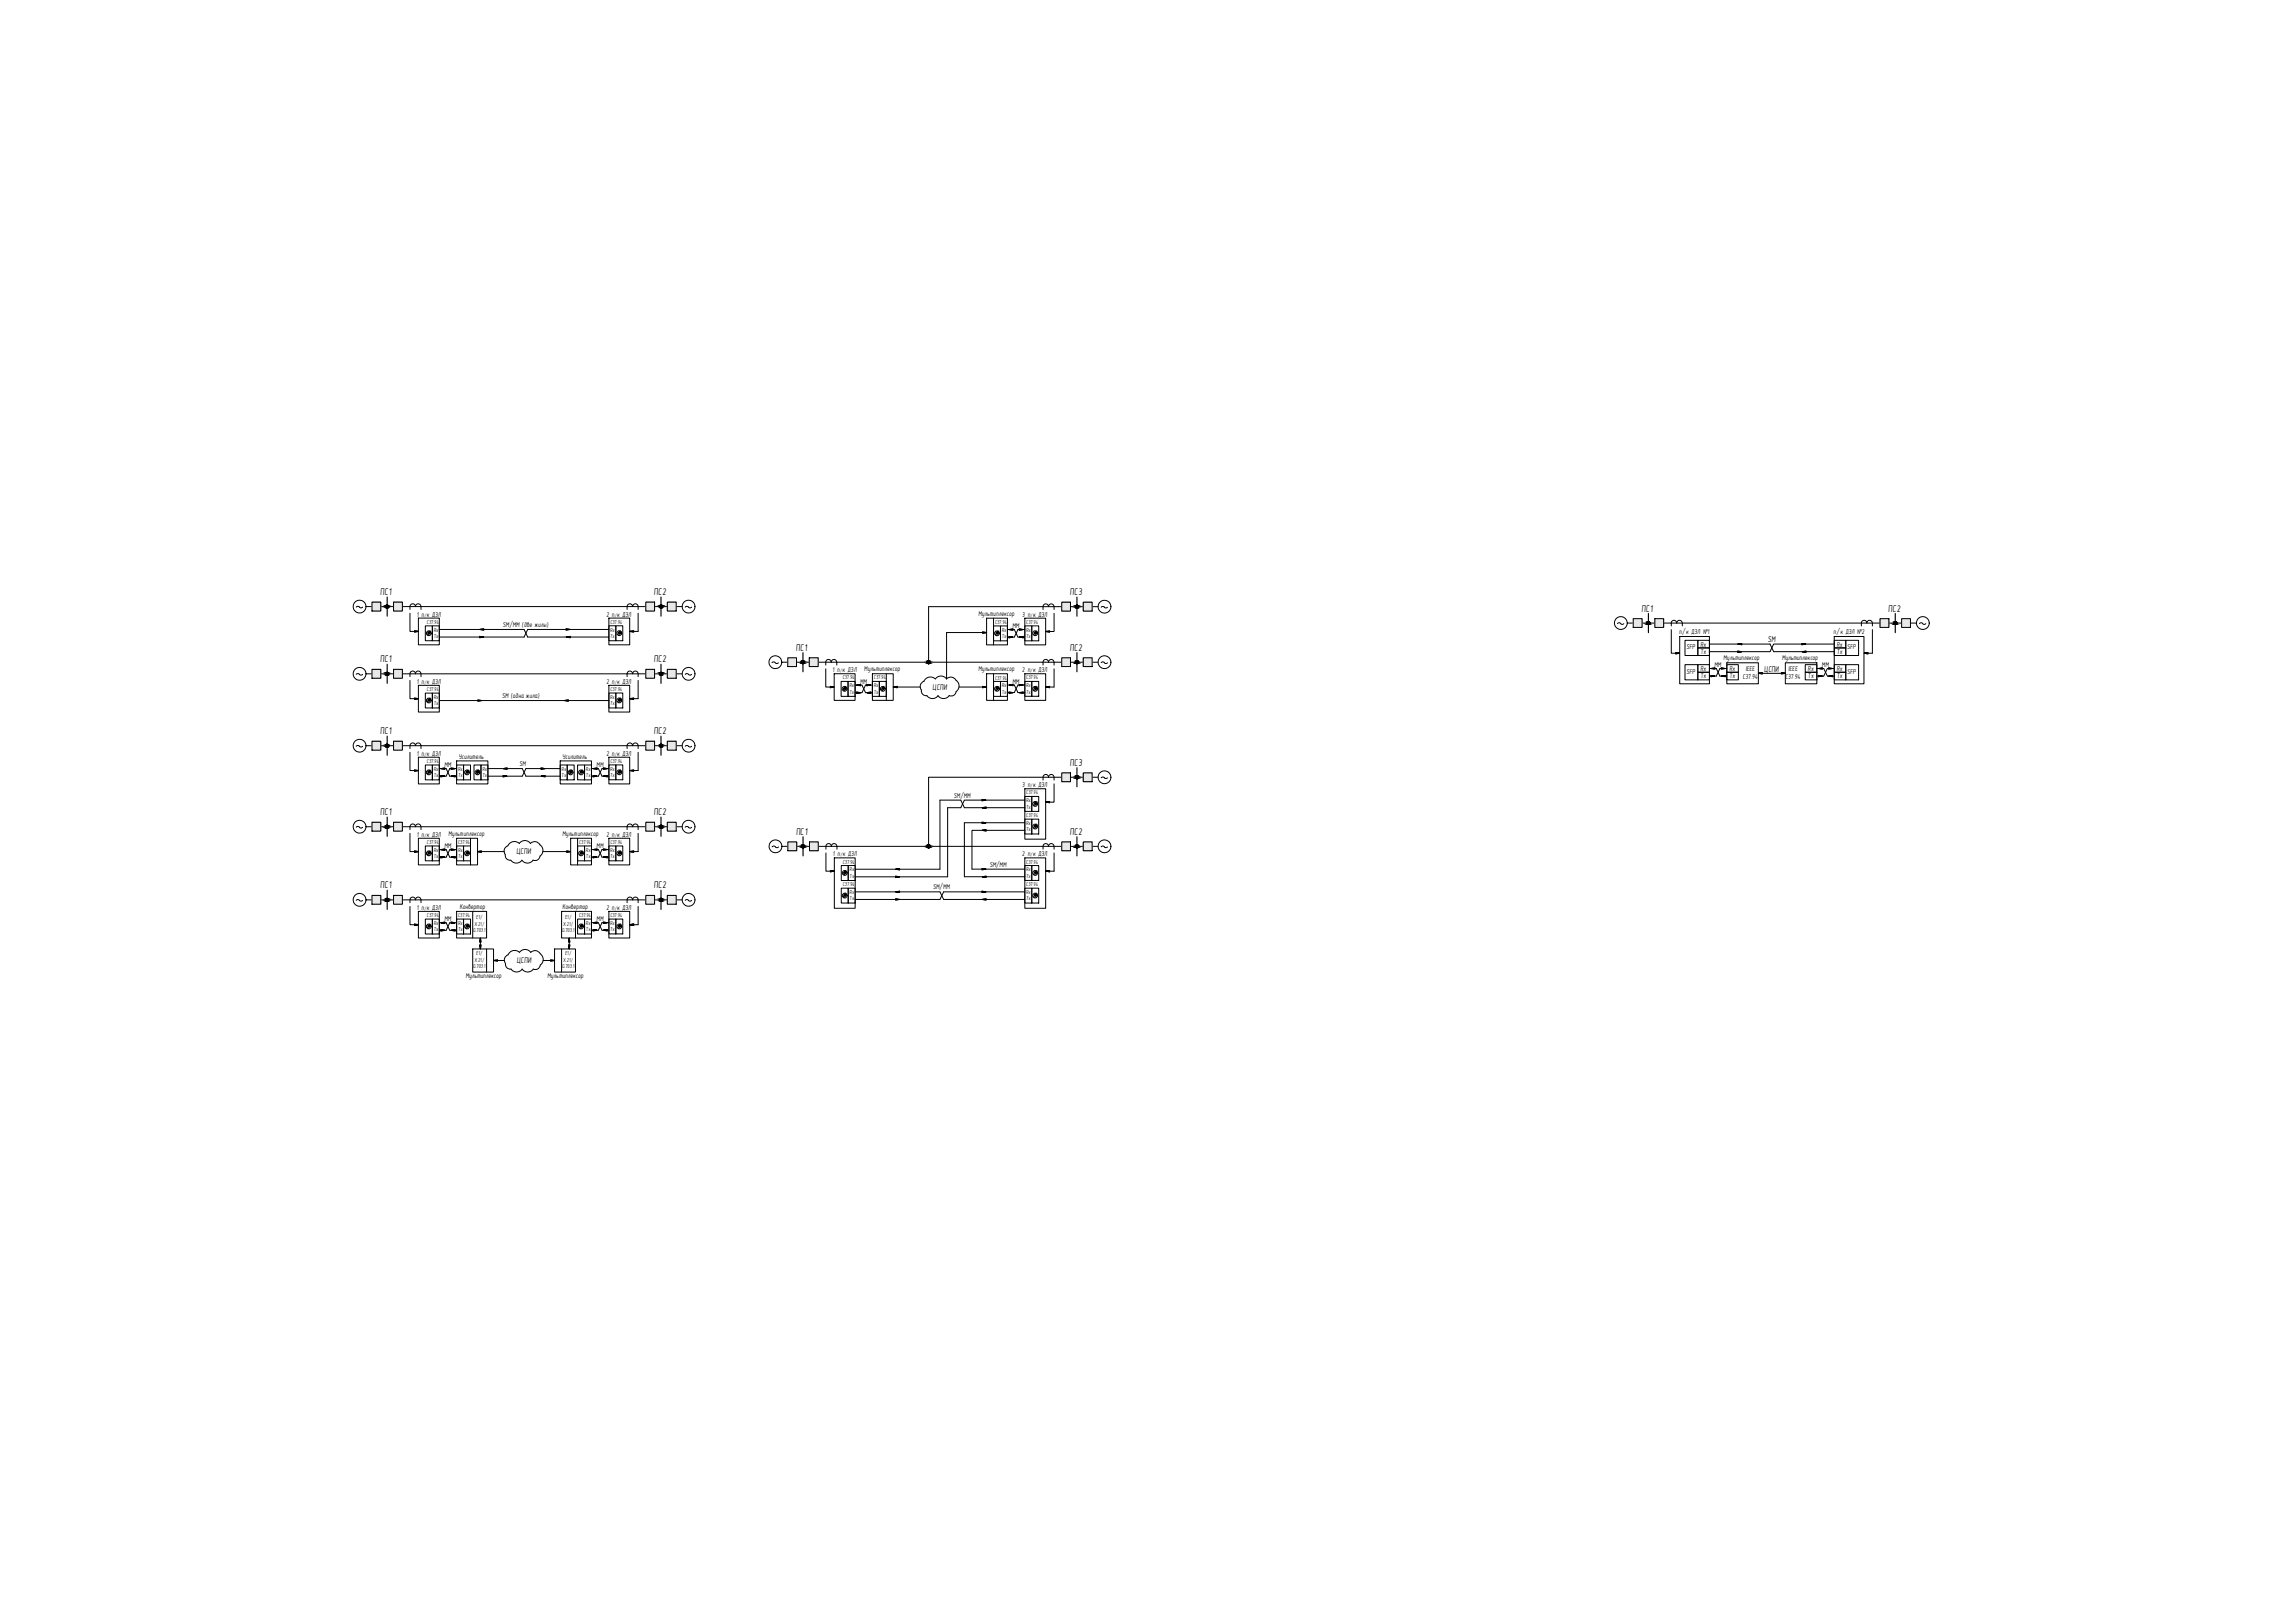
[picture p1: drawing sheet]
<svg xmlns="http://www.w3.org/2000/svg" width="1189mm" height="841mm" viewBox="0 0 1189 841" stroke-linecap="round" stroke-linejoin="round" font-family="sans-serif">
<defs><g id="words">
<g font-size="5.1">
<text x="197" y="308">ПС1</text>
<text x="339" y="308">ПС2</text>
<text x="554" y="308">ПС3</text>
<text x="851" y="317">ПС1</text>
<text x="979" y="317">ПС2</text>
<text x="412" y="337">ПС1</text>
<text x="554" y="337">ПС2</text>
<text x="197" y="343">ПС1</text>
<text x="339" y="343">ПС2</text>
<text x="197" y="380">ПС1</text>
<text x="339" y="380">ПС2</text>
<text x="554" y="397">ПС3</text>
<text x="197" y="422">ПС1</text>
<text x="339" y="422">ПС2</text>
<text x="413" y="433">ПС1</text>
<text x="554" y="433">ПС2</text>
<text x="197" y="460">ПС1</text>
<text x="339" y="460">ПС2</text>
</g>
<g font-size="4.4">
<text x="916" y="333">SM</text>
<text x="914" y="348">ЦСПИ</text>
<text x="483" y="358">ЦСПИ</text>
<text x="268" y="443">ЦСПИ</text>
<text x="268" y="499">ЦСПИ</text>
</g>
<g font-size="3.6">
<text x="216" y="320">1 п к ДЗЛ</text>
<text x="314" y="319">2 п к ДЗЛ</text>
<text x="507" y="319">Мультиплексор</text>
<text x="530" y="320">3 п к ДЗЛ</text>
<text x="261" y="325">SM/MM (две жилы)</text>
<text x="525" y="325">MM</text>
<text x="870" y="329">п/к ДЗЛ №1</text>
<text x="950" y="329">п/к ДЗЛ №2</text>
<text x="881" y="335">Rx</text>
<text x="952" y="335">Rx</text>
<text x="874" y="337">SFP</text>
<text x="881" y="339">Tx</text>
<text x="893" y="342">Мультиплексор</text>
<text x="924" y="342">Мультиплексор</text>
<text x="952" y="339">Tx</text>
<text x="957" y="337">SFP</text>
<text x="448" y="348">Мультиплексор</text>
<text x="507" y="348">Мультиплексор</text>
<text x="881" y="348">Rx</text>
<text x="889" y="346">MM</text>
<text x="896" y="348">Rx</text>
<text x="905" y="348">IEEE</text>
<text x="927" y="348">IEEE</text>
<text x="937" y="348">Rx</text>
<text x="944" y="346">MM</text>
<text x="952" y="348">Rx</text>
<text x="432" y="348">1 п к ДЗЛ</text>
<text x="530" y="348">2 п к ДЗЛ</text>
<text x="874" y="349">SFP</text>
<text x="881" y="351">Tx</text>
<text x="896" y="351">Tx</text>
<text x="903" y="352">C37.94</text>
<text x="925" y="352">C37.94</text>
<text x="937" y="351">Tx</text>
<text x="952" y="351">Tx</text>
<text x="957" y="349">SFP</text>
<text x="216" y="354">1 п к ДЗЛ</text>
<text x="314" y="354">2 п к ДЗЛ</text>
<text x="446" y="354">MM</text>
<text x="525" y="354">MM</text>
<text x="260" y="361">SM (одна жила)</text>
<text x="216" y="392">1 п к ДЗЛ</text>
<text x="238" y="393">Усилитель</text>
<text x="292" y="393">Усилитель</text>
<text x="314" y="392">2 п к ДЗЛ</text>
<text x="230" y="398">MM</text>
<text x="269" y="397">SM</text>
<text x="309" y="397">MM</text>
<text x="530" y="408">3 п к ДЗЛ</text>
<text x="494" y="413">SM/MM</text>
<text x="216" y="434">1 п к ДЗЛ</text>
<text x="232" y="433">Мультиплексор</text>
<text x="292" y="433">Мультиплексор</text>
<text x="314" y="434">2 п к ДЗЛ</text>
<text x="230" y="439">MM</text>
<text x="309" y="439">MM</text>
<text x="432" y="444">1 п к ДЗЛ</text>
<text x="530" y="444">2 п к ДЗЛ</text>
<text x="513" y="449">SM/MM</text>
<text x="484" y="461">SM/MM</text>
<text x="216" y="471">1 п к ДЗЛ</text>
<text x="238" y="471">Конвертор</text>
<text x="292" y="471">Конвертор</text>
<text x="314" y="471">2 п к ДЗЛ</text>
<text x="230" y="477">MM</text>
<text x="309" y="477">MM</text>
<text x="241" y="507">Мультиплексор</text>
<text x="284" y="507">Мультиплексор</text>
</g>
<g font-size="2.9">
<text x="221" y="323">C37.94</text>
<text x="316" y="323">C37.94</text>
<text x="516" y="323">C37.94</text>
<text x="532" y="323">C37.94</text>
<text x="225" y="327">Rx</text>
<text x="316" y="327">Rx</text>
<text x="519" y="327">Rx</text>
<text x="532" y="327">Rx</text>
<text x="225" y="331">Tx</text>
<text x="316" y="331">Tx</text>
<text x="519" y="331">Tx</text>
<text x="532" y="331">Tx</text>
<text x="437" y="352">C37.94</text>
<text x="453" y="352">C37.94</text>
<text x="516" y="352">C37.94</text>
<text x="532" y="352">C37.94</text>
<text x="221" y="358">C37.94</text>
<text x="316" y="358">C37.94</text>
<text x="440" y="356">Rx</text>
<text x="440" y="359">Tx</text>
<text x="453" y="356">Rx</text>
<text x="453" y="359">Tx</text>
<text x="519" y="356">Rx</text>
<text x="519" y="359">Tx</text>
<text x="532" y="356">Rx</text>
<text x="532" y="359">Tx</text>
<text x="225" y="362">Rx</text>
<text x="225" y="365">Tx</text>
<text x="316" y="362">Rx</text>
<text x="316" y="365">Tx</text>
<text x="221" y="395">C37.94</text>
<text x="316" y="395">C37.94</text>
<text x="225" y="399">Rx</text>
<text x="237" y="399">Rx</text>
<text x="250" y="399">Rx</text>
<text x="291" y="399">Rx</text>
<text x="304" y="399">Rx</text>
<text x="316" y="399">Rx</text>
<text x="225" y="403">Tx</text>
<text x="237" y="403">Tx</text>
<text x="250" y="403">Tx</text>
<text x="291" y="403">Tx</text>
<text x="304" y="403">Tx</text>
<text x="316" y="403">Tx</text>
<text x="532" y="412">C37.94</text>
<text x="532" y="416">Rx</text>
<text x="532" y="419">Tx</text>
<text x="532" y="423">C37.94</text>
<text x="532" y="427">Rx</text>
<text x="532" y="431">Tx</text>
<text x="221" y="437">C37.94</text>
<text x="237" y="437">C37.94</text>
<text x="300" y="437">C37.94</text>
<text x="316" y="437">C37.94</text>
<text x="225" y="441">Rx</text>
<text x="237" y="441">Rx</text>
<text x="304" y="441">Rx</text>
<text x="316" y="441">Rx</text>
<text x="225" y="445">Tx</text>
<text x="237" y="445">Tx</text>
<text x="304" y="445">Tx</text>
<text x="316" y="445">Tx</text>
<text x="437" y="448">C37.94</text>
<text x="532" y="448">C37.94</text>
<text x="440" y="452">Rx</text>
<text x="440" y="455">Tx</text>
<text x="532" y="452">Rx</text>
<text x="532" y="455">Tx</text>
<text x="437" y="459">C37.94</text>
<text x="532" y="459">C37.94</text>
<text x="440" y="463">Rx</text>
<text x="440" y="467">Tx</text>
<text x="532" y="463">Rx</text>
<text x="532" y="467">Tx</text>
<text x="221" y="475">C37.94</text>
<text x="225" y="479">Rx</text>
<text x="237" y="479">Rx</text>
<text x="237" y="475">C37.94</text>
<text x="246" y="480">X.21</text>
<text x="247" y="476">E1</text>
<text x="292" y="480">X.21</text>
<text x="293" y="476">E1</text>
<text x="300" y="475">C37.94</text>
<text x="304" y="479">Rx</text>
<text x="316" y="479">Rx</text>
<text x="316" y="475">C37.94</text>
<text x="225" y="483">Tx</text>
<text x="237" y="483">Tx</text>
<text x="245" y="483">G.703.1</text>
<text x="291" y="483">G.703.1</text>
<text x="304" y="483">Tx</text>
<text x="316" y="483">Tx</text>
<text x="247" y="495">E1</text>
<text x="293" y="495">E1</text>
<text x="245" y="502">G.703.1</text>
<text x="246" y="498">X.21</text>
<text x="291" y="502">G.703.1</text>
<text x="292" y="498">X.21</text>
</g>
<g font-size="2.5">
<text x="249" y="476">/</text>
<text x="250" y="480">/</text>
<text x="295" y="476">/</text>
<text x="296" y="480">/</text>
<text x="249" y="495">/</text>
<text x="295" y="495">/</text>
<text x="250" y="498">/</text>
<text x="296" y="498">/</text>
</g>
<g font-size="2.2">
<text x="220" y="320">/</text>
<text x="319" y="319">/</text>
<text x="534" y="320">/</text>
<text x="435" y="348">/</text>
<text x="534" y="348">/</text>
<text x="220" y="354">/</text>
<text x="319" y="354">/</text>
<text x="220" y="392">/</text>
<text x="319" y="392">/</text>
<text x="534" y="408">/</text>
<text x="220" y="434">/</text>
<text x="319" y="434">/</text>
<text x="436" y="444">/</text>
<text x="534" y="444">/</text>
<text x="220" y="471">/</text>
<text x="319" y="471">/</text>
</g>
</g></defs>
<!-- layer: 0 -->
<g fill="none" stroke="#000" stroke-width=".52">
<path d="M185 315v-1l2 1h1M190 314a3 3 0 0 0-5-3 3 3 0 0 0-1 6 3 3 0 0 0 6-2v-1h11M193 312h4v5h-4M193 312h4v5h-4zM201 314h141M204 312h5v5h-5zM212 316v-2a1.4 1.4 0 0 1 2-1 1.4 1.4 0 0 1 1 1 1.4 1.4 0 0 1 2-1 1.4 1.4 0 0 1 1 1v2M212 318v9h4M325 316v-2a1.4 1.4 0 0 1 1-1 1.4 1.4 0 0 1 2 1 1.4 1.4 0 0 1 1-1 1.4 1.4 0 0 1 2 1v2M331 318v9h-4M335 312h4v5h-4zM343 314h11"/>
<path d="M346 312h4v5h-4zM350 312h-4v5h4M355 315l1-1 1 1h1M541 316v-2a1.4 1.4 0 0 1 1-1 1.4 1.4 0 0 1 1 1 1.4 1.4 0 0 1 2-1 1.4 1.4 0 0 1 1 1v2M546 318v9h-4M550 312h5v5h-5zM561 312h5v5h-5zM566 312h-5v5h5M569 314h-88v29M572 315h2M572 315h-1M215 327h2l-2 1"/>
<path d="M217 320h11v14h-11zM220 324h4v8h-4zM222 328l1-1-1 1zM222 328h1zM223 327l-2 2M223 328l-1 1M224 324h4v8h-4zM228 326h44l1 4h43M249 330h2h-2M251 326h-2l2 1M293 326h2l-2 1M295 330h-2h2"/>
<path d="M316 320h10v14h-10zM316 324h3v8h-3zM316 326h-43l-1 4h-44M319 324h4v8h-4zM321 328v-1v1zM321 328h1h-1zM321 327l-1 2M322 328l-1 1M328 327h-2l2 1M509 327l2 1h-2M511 320h11v14h-11zM511 328h-20v24"/>
<path d="M515 324h3v8h-3zM515 320v14M516 328l1-1zM517 328h.1M517 327l-1 2M517 328l-1 1M518 324h4v8h-4zM522 326h4l2 4h3M523 330h2h-2M525 326h-2l2 1M528 326h2l-2 1M530 330h-2h2"/>
<path d="M531 320h11v14h-11zM531 324h4v8h-4zM531 326h-3l-2 4h-4M535 324h3v8h-3zM536 328l1-1-1 1zM537 328h.1M537 327l-1 2M537 328l-1 1M544 327h-2l2 1M840 323h2M840 323h-2M843 323a3 3 0 0 0-4-3 3 3 0 0 0-1 6 3 3 0 0 0 5-3h150"/>
<path d="M846 321h5v4h-5M846 321h5v4h-5zM858 321h4v4h-4zM866 323a1.4 1.4 0 0 1 2-2 1.4 1.4 0 0 1 1 2 1.4 1.4 0 0 1 1-2 1.4 1.4 0 0 1 2 2v1M866 326v12h4M866 323v1M868 338h3l-3 1M871 330h15v24h-15zM873 332h7v8h-7zM880 332h6v4h-6zM880 336h6v4h-6zM886 334h31l2 4h32"/>
<path d="M901 337l2 1h-2M903 333l-2 1h2M934 333l2 1h-2M936 337l-2 1h2M951 330h15v24h-15zM951 332h6v4h-6zM951 336h6v4h-6zM951 334h-32l-2 4h-31M957 332h6v8h-6zM965 324v-1a1.4 1.4 0 0 1 1-2 1.4 1.4 0 0 1 1 2 1.4 1.4 0 0 1 2-2 1.4 1.4 0 0 1 1 2v1M968 338h-2l2 1M970 326v12h-4"/>
<path d="M974 321h5v4h-5zM986 321h4v4h-4zM990 321h-4v4h4M996 323h2M996 323h-1M185 349l2 1 1-1M190 349a3 3 0 0 0-5-3 3 3 0 0 0-1 6 3 3 0 0 0 6-2v-1h11M193 347h4v4h-4M193 347h4v4h-4zM202 349h152M204 347h5v4h-5zM212 351v-2a1.4 1.4 0 0 1 2-1 1.4 1.4 0 0 1 1 1 1.4 1.4 0 0 1 2-1 1.4 1.4 0 0 1 1 1v2"/>
<path d="M212 353v9h4M217 355h11v14h-11zM220 359h4v8h-4zM224 359h4v8h-4zM316 355h10v14h-10zM316 359h3v8h-3zM319 359h4v8h-4zM325 351v-2a1.4 1.4 0 0 1 1-1 1.4 1.4 0 0 1 2 1 1.4 1.4 0 0 1 1-1 1.4 1.4 0 0 1 2 1v2M331 353v9h-4M335 347h4v4h-4zM346 347h4v4h-4zM350 347h-4v4h4"/>
<path d="M355 349h1l1 1 1-1M400 343h1l1 1 1-1M405 343a3 3 0 0 0-5-3 3 3 0 0 0 0 6 3 3 0 0 0 5-2v-1h164M408 341h5v4h-5M408 341h5v4h-5zM419 341h5v4h-5zM428 345v-2a1.4 1.4 0 0 1 1-1 1.4 1.4 0 0 1 2 1 1.4 1.4 0 0 1 1-1 1.4 1.4 0 0 1 2 1v2M428 347v9h4M430 356h2h-2M432 349h11v14h-11zM436 353h4v8h-4zM437 357l1-1v1z"/>
<path d="M438 357v-1v1zM438 356l-1 2M440 353h3v8h-3zM443 355h4l2 4h3M444 359h2h-2M446 355h-2h2M449 355h2h-2M451 359h-2h2M452 349h11v14h-11zM452 353h4v8h-4zM452 355h-3l-2 4h-4M456 353h3v8h-3z"/>
<path d="M457 357l1-1-1 1zM458 357v-1v1zM458 356l-1 2M459 349v14M463 356h14M465 356h-2h2M491 352a3 3 0 0 1 4 1M491 352a4 4 0 0 0-6 0 4 4 0 0 0-7 1 5 5 0 0 0 1 7h1a4 4 0 0 0 6 0 4 4 0 0 0 6 0M496 353a5 5 0 0 1-4 8v-1M497 356h14M509 356h2h-2M511 349h11v14h-11z"/>
<path d="M515 353h3v8h-3zM515 349v14M516 357l1-1v1zM517 357v-1v1zM517 356l-1 2M518 353h4v8h-4zM522 355h4l2 4h3M523 359h2h-2M525 355h-2h2M528 355h2h-2M530 359h-2h2M531 349h11v14h-11z"/>
<path d="M531 353h4v8h-4zM531 355h-3l-2 4h-4M535 353h3v8h-3zM536 357l1-1-1 1zM537 357v-1v1zM537 356l-1 2M541 345v-2a1.4 1.4 0 0 1 1-1 1.4 1.4 0 0 1 1 1 1.4 1.4 0 0 1 2-1 1.4 1.4 0 0 1 1 1v2M544 356h-2h2M546 347v9h-4M550 341h5v4h-5zM561 341h5v4h-5zM566 341h-5v4h5"/>
<path d="M572 343h2M572 343h-1M873 344h7v8h-7zM880 344h6v4h-6zM880 348h6v4h-6zM886 346h3l2 4h4M887 350h2l-2 1M889 346h-2l2 1M892 346h2l-2 1M894 350h-2l2 1M895 343h16v11h-16zM895 344h6v4h-6z"/>
<path d="M895 348h6v4h-6zM895 346h-4l-2 4h-3M911 349h14h-2M913 349h-2h2M923 349h2M925 343h17v11h-17zM936 344h6v4h-6zM936 348h6v4h-6zM942 346h3l2 4h4M942 350h2l-2 1M944 346h-2l2 1M948 346h2l-2 1"/>
<path d="M950 350h-2l2 1M951 344h6v4h-6zM951 348h6v4h-6zM951 346h-4l-2 4h-3M957 344h6v8h-6zM215 362h2h-2M222 363l1-1-1 1zM222 363l1-1v1zM223 362l-2 2M223 362l-1 2M228 363h88M248 363h2h-2"/>
<path d="M295 363h-3h3M321 363v-1v1zM321 363l1-1-1 1zM321 362l-1 2M322 362l-1 2M328 362h-2h2M185 387v-1l2 1h1M190 386a3 3 0 0 0-5-2 3 3 0 0 0-1 5 3 3 0 0 0 6-2v-1h11M193 384h4v5h-4M193 384h4v5h-4zM202 386h152M204 384h5v5h-5z"/>
<path d="M212 388v-2a1.4 1.4 0 0 1 2-1 1.4 1.4 0 0 1 1 1 1.4 1.4 0 0 1 2-1 1.4 1.4 0 0 1 1 1v2M212 390v9h4M215 399h2l-2 1M217 392h11v14h-11zM220 396h4v8h-4zM222 400l1-1-1 1zM223 399l-2 2M223 400l-1 1M224 396h4v8h-4zM228 398h3l2 4h4M231 398h-3l3 1M234 398h2l-2 1"/>
<path d="M237 394h16v12h-16zM237 396h3v8h-3zM237 398h-4l-2 4h-3M240 396h4v8h-4zM242 400v-1v1zM242 399l-1 2M243 400l-1 1M246 396h3v8h-3zM247 400l1-1-1 1zM248 399l-1 2M248 400l-1 1M249 396h4v8h-4z"/>
<path d="M253 398h18l2 4h17M263 398h-2l2 1M280 398h2l-2 1M290 394h17v12h-17zM290 396h4v8h-4zM290 398h-17l-2 4h-18M294 396h4v8h-4zM295 400l1-1v1zM296 399l-1 2M297 400l-2 1M299 396h4v8h-4zM301 400v-1v1z"/>
<path d="M301 399l-1 2M302 400l-1 1M303 396h4v8h-4zM307 398h3l2 4h4M309 398h-2l2 1M313 398h2l-2 1M316 392h10v14h-10zM316 396h3v8h-3zM316 398h-4l-2 4h-3M319 396h4v8h-4zM321 400v-1v1zM321 399l-1 2"/>
<path d="M322 400l-1 1M325 388v-2a1.4 1.4 0 0 1 1-1 1.4 1.4 0 0 1 2 1 1.4 1.4 0 0 1 1-1 1.4 1.4 0 0 1 2 1v2M328 399h-2l2 1M331 390v9h-4M335 384h4v5h-4zM346 384h4v5h-4zM350 384h-4v5h4M355 387l1-1 1 1h1M222 400h1zM228 402h3l-3 1M236 402h-2l2 1M242 400h1z"/>
<path d="M248 400h.1M261 402h2l-2 1M282 402h-2l2 1M296 400h1zM301 400h1zM307 402h2l-2 1M315 402h-2l2 1M321 400h1h-1zM509 414l2 1h-2M511 418l-2 1h2M531 413h4v7h-4zM531 415h-31l-2 4h-7v35h-48"/>
<path d="M531 409h11v26h-11zM531 419h-31l-2-4h-11v35h-44M535 413h3v7h-3zM536 416h1l-1 1zM537 417v-1zM537 416l-1 1M537 416l-1 2M541 404v-1a1.4 1.4 0 0 1 1-2 1.4 1.4 0 0 1 1 2 1.4 1.4 0 0 1 2-2 1.4 1.4 0 0 1 1 2v1M544 415l-2 1h2M546 406v10h-4M550 401h5v4h-5zM561 401h5v4h-5z"/>
<path d="M566 401h-5v4h5M569 403h-88v36M572 403h2M572 403h-1M185 429v-1l2 1h1M190 428a3 3 0 0 0-5-3 3 3 0 0 0-1 6 3 3 0 0 0 6-2v-1h11M193 426h4v5h-4M193 426h4v5h-4zM201 428h141M204 426h5v5h-5zM212 430v-2a1.4 1.4 0 0 1 2-1 1.4 1.4 0 0 1 1 1 1.4 1.4 0 0 1 2-1 1.4 1.4 0 0 1 1 1v2M212 432v9h4"/>
<path d="M217 434h11v14h-11zM220 438h4v8h-4zM224 438h4v8h-4zM231 440h-3l3 1M234 440h2l-2 1M237 434h10v14h-10zM237 438h3v8h-3zM240 438h4v8h-4zM244 434v14M275 437a4 4 0 0 1 5 1 4 4 0 0 1 0 5v1a2.6 2.6 0 0 1-4 2 4 4 0 0 1-6 0M275 437a4 4 0 0 0-6 0 4 4 0 0 0-6 1l-1 1a5 5 0 0 0 2 7h1a4 4 0 0 0 6 0M296 434h11v14h-11z"/>
<path d="M299 438h4v8h-4zM299 434v14M303 438h4v8h-4zM309 440h-2l2 1M313 440h2l-2 1M316 434h10v14h-10zM316 438h3v8h-3zM319 438h4v8h-4zM325 430v-2a1.4 1.4 0 0 1 1-1 1.4 1.4 0 0 1 2 1 1.4 1.4 0 0 1 1-1 1.4 1.4 0 0 1 2 1v2M331 432v9h-4M335 426h4v5h-4zM343 428h11"/>
<path d="M346 426h4v5h-4zM350 426h-4v5h4M355 429l1-1 1 1h1M400 439l1-1 1 1h1M405 439a3 3 0 0 0-5-3 3 3 0 0 0 0 5 3 3 0 0 0 5-2h164M408 436h5v5h-5M408 436h5v5h-5zM420 436h4v5h-4zM509 426h2l-2 1M511 430h-2l2 1M531 430h-27v20h27M531 424h4v8h-4z"/>
<path d="M531 426h-31v28h31M535 424h3v8h-3zM536 428l1-1-1 1zM537 428v1zM537 427l-1 2M537 428l-1 1M550 436h5v5h-5zM561 436h5v5h-5zM566 436h-5v5h5M572 439h2M572 439h-1M215 441h2l-2 1"/>
<path d="M222 442l1-1-1 1zM222 442h1zM223 441l-2 2M223 442l-1 1M228 440h3l2 4h4M228 444h3l-3 1M236 444h-2l2 1M237 440h-4l-2 4h-3M242 442v-1v1zM242 442h1zM242 441l-1 2M243 442l-1 1"/>
<path d="M249 441h-2M261 441h-14l2 1M281 441h15M294 441h2l-2 1M301 442v-1v1zM301 442h1zM301 441l-1 2M302 442l-1 1M307 440h3l2 4h4M307 444h2l-2 1M315 444h-2l2 1M316 440h-4l-2 4h-3"/>
<path d="M321 442v-1v1zM321 442h1h-1zM321 441l-1 2M322 442l-1 1M328 441h-2l2 1M428 440v-1a1.4 1.4 0 0 1 1-2 1.4 1.4 0 0 1 2 2 1.4 1.4 0 0 1 1-2 1.4 1.4 0 0 1 2 2v1M428 442v9h4M430 451h2l-2 1M432 445h11v26h-11zM436 449h4v7h-4zM437 452h1zM438 452h1l-1 1z"/>
<path d="M438 452l-1 1M439 452l-1 1M440 449h3v7h-3zM464 454h2l-2 1M466 450h-2l2 1M509 450h2l-2 1M511 454h-2l2 1M531 445h11v26h-11zM531 449h4v7h-4zM535 449h3v7h-3zM536 452l1-1-1 1zM537 452v1z"/>
<path d="M537 451l-1 2M537 452l-1 1M541 440v-1a1.4 1.4 0 0 1 1-2 1.4 1.4 0 0 1 1 2 1.4 1.4 0 0 1 2-2 1.4 1.4 0 0 1 1 2v1M544 451h-2l2 1M546 442v9h-4M185 467v-1l2 1h1M190 466a3 3 0 0 0-5-3 3 3 0 0 0-1 6 3 3 0 0 0 6-2v-1h11M193 464h4v5h-4M193 464h4v5h-4zM201 466h141M204 464h5v5h-5zM212 466a1.4 1.4 0 0 1 2-1 1.4 1.4 0 0 1 1 1 1.4 1.4 0 0 1 2-1 1.4 1.4 0 0 1 1 1"/>
<path d="M212 470v9h4M212 466v2M215 479h2l-2 1M217 472h11v14h-11zM218 466v2M220 476h4v8h-4zM222 480l1-1-1 1zM223 479l-2 2M223 480l-1 1M224 476h4v8h-4zM228 478h3l2 4h4M231 478h-3h3"/>
<path d="M234 478h2h-2M237 472h15v14h-15zM237 476h3v8h-3zM237 478h-4l-2 4h-3M240 476h4v8h-4zM242 480v-1v1zM242 479l-1 2M243 480l-1 1M245 472v14M291 472h16v14h-16zM298 472v14M299 476h4v8h-4z"/>
<path d="M301 480v-1v1zM301 479l-1 2M302 480l-1 1M303 476h4v8h-4zM307 478h3l2 4h4M309 478h-2h2M313 478h2h-2M316 472h10v14h-10zM316 476h3v8h-3zM316 478h-4l-2 4h-3M319 476h4v8h-4zM321 480v-1z"/>
<path d="M321 479l-1 2M322 480l-1 1M325 466a1.4 1.4 0 0 1 1-1 1.4 1.4 0 0 1 2 1 1.4 1.4 0 0 1 1-1 1.4 1.4 0 0 1 2 1M325 466v2M328 479h-2l2 1M331 466v2M331 470v9h-4M335 464h4v5h-4zM343 466h11M346 464h4v5h-4zM350 464h-4v5h4M355 467l1-1 1 1h1"/>
<path d="M436 460h4v8h-4zM437 464l1-1v1zM438 464h1h-1zM438 463l-1 2M439 464l-1 1M440 460h3v8h-3zM443 462h44l2 4h42M464 466h2h-2M466 462h-2h2M509 462h2h-2M511 466h-2h2M531 460h4v8h-4z"/>
<path d="M531 462h-42l-2 4h-44M535 460h3v8h-3zM536 464l1-1-1 1zM537 464h.1M537 463l-1 2M537 464l-1 1M222 480h1zM228 482h3h-3M236 482h-2h2M242 480h1zM245 492h11v12h-11zM249 488v-2v2"/>
<path d="M249 486v6v-2M249 490v2M252 492v12M258 497l-2 1M261 498h-5h2M280 494a5 5 0 0 1-3 8h-1a4 4 0 0 1-5 0 4 4 0 0 1-7 0 5 5 0 0 1-1-7M280 494a3 3 0 0 0-5 0 4 4 0 0 0-6 0 4 4 0 0 0-6 1M281 498h6M285 497l2 1h-2M287 492h11v12h-11zM291 492v12M295 488v-2v2"/>
<path d="M295 486v6v-2M295 490v2M301 480h1zM307 482h2h-2M315 482h-2h2M321 480h1h-1z"/>
<circle cx="201" cy="314" r=".7"/>
<circle cx="342" cy="314" r=".6"/>
<circle cx="357" cy="314" r="3"/>
<circle cx="558" cy="314" r=".6"/>
<circle cx="572" cy="314" r="3"/>
<circle cx="222" cy="328" r="1.2"/>
<circle cx="321" cy="328" r="1.2"/>
<circle cx="517" cy="328" r="1.2"/>
<circle cx="536" cy="328" r="1.2"/>
<circle cx="854" cy="323" r=".7"/>
<circle cx="982" cy="323" r=".7"/>
<circle cx="997" cy="323" r="3"/>
<circle cx="201" cy="349" r=".7"/>
<circle cx="342" cy="349" r=".6"/>
<circle cx="357" cy="349" r="3"/>
<circle cx="416" cy="343" r=".7"/>
<circle cx="438" cy="357" r="1.2"/>
<circle cx="458" cy="357" r="1.2"/>
<circle cx="481" cy="343" r=".8"/>
<circle cx="517" cy="357" r="1.2"/>
<circle cx="536" cy="357" r="1.2"/>
<circle cx="558" cy="343" r=".7"/>
<circle cx="572" cy="343" r="3"/>
<circle cx="222" cy="363" r="1.2"/>
<circle cx="321" cy="363" r="1.2"/>
<circle cx="201" cy="386" r=".7"/>
<circle cx="342" cy="386" r=".6"/>
<circle cx="357" cy="386" r="3"/>
<circle cx="222" cy="400" r="1.2"/>
<circle cx="242" cy="400" r="1.2"/>
<circle cx="247" cy="400" r="1.2"/>
<circle cx="296" cy="400" r="1.2"/>
<circle cx="301" cy="400" r="1.2"/>
<circle cx="321" cy="400" r="1.2"/>
<circle cx="536" cy="417" r="1.2"/>
<circle cx="558" cy="403" r=".6"/>
<circle cx="572" cy="403" r="3"/>
<circle cx="201" cy="428" r=".8"/>
<circle cx="343" cy="428" r=".7"/>
<circle cx="357" cy="428" r="3"/>
<circle cx="416" cy="439" r=".7"/>
<circle cx="481" cy="438" r=".8"/>
<circle cx="536" cy="428" r="1.2"/>
<circle cx="558" cy="439" r=".7"/>
<circle cx="572" cy="439" r="3"/>
<circle cx="222" cy="442" r="1.2"/>
<circle cx="242" cy="442" r="1.2"/>
<circle cx="301" cy="442" r="1.2"/>
<circle cx="321" cy="442" r="1.2"/>
<circle cx="438" cy="452" r="1.2"/>
<circle cx="536" cy="452" r="1.2"/>
<circle cx="201" cy="466" r=".8"/>
<circle cx="343" cy="466" r=".7"/>
<circle cx="357" cy="466" r="3"/>
<circle cx="438" cy="464" r="1.2"/>
<circle cx="536" cy="464" r="1.2"/>
<circle cx="222" cy="480" r="1.2"/>
<circle cx="242" cy="480" r="1.2"/>
<circle cx="301" cy="480" r="1.2"/>
<circle cx="321" cy="480" r="1.2"/>
</g>
<g fill="#000" stroke="#000" stroke-width=".52">
<path d="M200 315h1zM342 315h1zM558 315h1zM222 328l1-1-1 1zM222 328h1zM321 328v-1v1zM321 328h1h-1zM516 328l1-1zM536 328l1-1-1 1zM854 324h1zM982 324h1zM200 350h1z"/>
<path d="M342 350h1zM416 344h1zM437 357l1-1v1zM438 357v-1v1zM457 357l1-1-1 1zM458 357v-1v1zM481 344h1zM516 357l1-1v1zM517 357v-1v1zM536 357l1-1-1 1zM537 357v-1v1zM558 344h1z"/>
<path d="M222 363l1-1-1 1zM222 363l1-1v1zM321 363v-1v1zM321 363l1-1-1 1zM200 387h1zM342 387h1zM222 400l1-1-1 1zM222 400h1zM242 400v-1v1zM242 400h1zM247 400l1-1-1 1zM295 400l1-1v1z"/>
<path d="M296 400h1zM301 400v-1v1zM301 400h1zM321 400v-1v1zM321 400h1h-1zM536 416h1l-1 1zM537 417v-1zM200 429h1zM342 429h1zM416 439h1zM481 439h1zM536 428l1-1-1 1z"/>
<path d="M537 428v1zM558 439h1zM222 442l1-1-1 1zM222 442h1zM242 442v-1v1zM242 442h1zM301 442v-1v1zM301 442h1zM321 442v-1v1zM321 442h1h-1zM437 452h1zM438 452h1l-1 1z"/>
<path d="M536 452l1-1-1 1zM537 452v1zM200 467h1zM342 467h1zM437 464l1-1v1zM438 464h1h-1zM536 464l1-1-1 1zM222 480l1-1-1 1zM222 480h1zM242 480v-1v1zM242 480h1zM301 480v-1v1z"/>
<path d="M301 480h1zM321 480v-1zM321 480h1h-1z"/>
<path d="M200 314h1zM200 314h1z"/>
<path d="M200 314h1zM200 314h1z"/>
<path d="M200 314h1zM200 314h1z"/>
<path d="M200 315h1zM200 315h1z"/>
<path d="M200 314h1zM200 314h1z"/>
<path d="M200 315h1zM200 315h1z"/>
<path d="M200 314h1zM200 314h1z"/>
<path d="M200 315h1zM200 315h1z"/>
<path d="M200 314h1zM200 314h1z"/>
<path d="M200 315h1zM200 315h1z"/>
<path d="M200 314h1zM200 314h1z"/>
<path d="M200 314h1zM200 314h1z"/>
<path d="M200 314l1 1zM200 314l1 1z"/>
<path d="M200 315h1zM200 315h1z"/>
<path d="M342 314h1zM342 314h1z"/>
<path d="M342 314h1zM342 314h1z"/>
<path d="M342 314h1zM342 314h1z"/>
<path d="M342 315h1zM342 315h1z"/>
<path d="M342 314h1zM342 314h1z"/>
<path d="M342 315h1zM342 315h1z"/>
<path d="M342 314h1zM342 314h1z"/>
<path d="M342 315h1zM342 315h1z"/>
<path d="M342 314h1zM342 314h1z"/>
<path d="M342 315h1zM342 315h1z"/>
<path d="M342 314h1zM342 314h1z"/>
<path d="M342 315h1zM342 315h1z"/>
<path d="M342 314h1zM342 314h1z"/>
<path d="M342 314h1zM342 314l1 1z"/>
<path d="M558 314h1zM558 314h1z"/>
<path d="M558 314h1zM558 314h1z"/>
<path d="M558 314h1zM558 314h1z"/>
<path d="M558 315h1zM558 315h1z"/>
<path d="M558 314h1zM558 314h1z"/>
<path d="M558 315h1zM558 315h1z"/>
<path d="M557 314h2zM557 314h2z"/>
<path d="M557 315h2zM557 315h2z"/>
<path d="M557 314h2zM557 314h2z"/>
<path d="M557 315h2zM557 315h2z"/>
<path d="M557 314h2zM557 314h2z"/>
<path d="M557 314h2zM557 314l2 1z"/>
<path d="M215 327h2zM215 327h2z"/>
<path d="M249 330h2zM249 330h2z"/>
<path d="M249 326h2zM249 326l2 1z"/>
<path d="M293 326h2zM293 326h2z"/>
<path d="M293 330h2zM293 330h2z"/>
<path d="M326 327h2zM326 327l2 1z"/>
<path d="M509 327l2 1zM509 328h2z"/>
<path d="M523 330h2zM523 330h2z"/>
<path d="M523 326h2zM523 326l2 1z"/>
<path d="M528 326h2zM528 326h2z"/>
<path d="M528 330h2zM528 330h2z"/>
<path d="M542 327h2zM542 327l2 1z"/>
<path d="M854 322h1zM854 322h1z"/>
<path d="M854 322h1zM854 322h1z"/>
<path d="M854 322h1zM854 322h1z"/>
<path d="M854 324h1zM854 324h1z"/>
<path d="M854 322h1zM854 322h1z"/>
<path d="M854 323h1zM854 323l1 1z"/>
<path d="M854 322h1zM854 322h1z"/>
<path d="M854 323h1zM854 323h1z"/>
<path d="M854 322l1 1zM854 322l1 1z"/>
<path d="M854 323h1zM854 323h1z"/>
<path d="M853 323h2zM853 323h2z"/>
<path d="M853 323h2zM853 323h2z"/>
<path d="M853 323h2zM853 323h2z"/>
<path d="M853 323h2zM853 323h2z"/>
<path d="M868 338h3zM868 338h3z"/>
<path d="M901 337l2 1zM901 338h2z"/>
<path d="M901 334l2-1zM901 334h2z"/>
<path d="M934 333l2 1zM934 334h2z"/>
<path d="M934 338l2-1zM934 338h2z"/>
<path d="M966 338h2zM966 338l2 1z"/>
<path d="M982 322h1zM982 322h1z"/>
<path d="M982 322h1zM982 322h1z"/>
<path d="M982 322h1zM982 322h1z"/>
<path d="M982 324h1zM982 324h1z"/>
<path d="M982 322h1zM982 322h1z"/>
<path d="M982 323h1zM982 323l1 1z"/>
<path d="M982 322h1zM982 322h1z"/>
<path d="M982 323h1zM982 323h1z"/>
<path d="M982 322l1 1zM982 322l1 1z"/>
<path d="M982 323h1zM982 323h1z"/>
<path d="M981 323h2zM981 323h2z"/>
<path d="M981 323h2zM981 323h2z"/>
<path d="M981 323h2zM981 323h2z"/>
<path d="M981 323h2zM981 323h2z"/>
<path d="M200 348h1zM200 348h1z"/>
<path d="M200 348h1zM200 348h1z"/>
<path d="M200 348l1 1zM200 349h1z"/>
<path d="M200 350h1zM200 350h1z"/>
<path d="M200 349h1zM200 349h1z"/>
<path d="M200 350h1zM200 350h1z"/>
<path d="M200 349h1zM200 349h1z"/>
<path d="M200 350h1zM200 350h1z"/>
<path d="M200 349h1zM200 349h1z"/>
<path d="M200 350h1zM200 350h1z"/>
<path d="M200 349h1zM200 349h1z"/>
<path d="M200 349h1zM200 349h1z"/>
<path d="M200 349h1zM200 349h1z"/>
<path d="M200 349h1zM200 349l1 1z"/>
<path d="M342 348h1zM342 348h1z"/>
<path d="M342 348h1zM342 348h1z"/>
<path d="M342 348l1 1zM342 349h1z"/>
<path d="M342 350h1zM342 350h1z"/>
<path d="M342 349h1zM342 349h1z"/>
<path d="M342 350h1zM342 350h1z"/>
<path d="M342 349h1zM342 349h1z"/>
<path d="M342 350h1zM342 350h1z"/>
<path d="M342 349h1zM342 349h1z"/>
<path d="M342 350h1zM342 350h1z"/>
<path d="M342 349h1zM342 349h1z"/>
<path d="M342 349h1zM342 349l1 1z"/>
<path d="M342 349h1zM342 349h1z"/>
<path d="M342 349h1zM342 349h1z"/>
<path d="M416 342l1 1zM416 342l1 1z"/>
<path d="M416 343h1zM415 343h2z"/>
<path d="M415 343h2zM415 343h2z"/>
<path d="M415 344h2zM415 344h2z"/>
<path d="M415 343h2zM415 343h2z"/>
<path d="M415 343h2zM415 343l2 1z"/>
<path d="M415 343h2zM415 343h2z"/>
<path d="M415 343h2zM415 343h2z"/>
<path d="M415 343h2zM415 343h2z"/>
<path d="M415 343h2zM415 343h2z"/>
<path d="M430 356h2zM430 356h2z"/>
<path d="M444 359h2zM444 359h2z"/>
<path d="M444 355h2zM444 355h2z"/>
<path d="M449 355h2zM449 355h2z"/>
<path d="M449 359h2zM449 359h2z"/>
<path d="M463 356h2zM463 356h2z"/>
<path d="M481 342h1zM481 342h1z"/>
<path d="M481 342h1zM481 342h1z"/>
<path d="M481 342l1 1zM481 343h1z"/>
<path d="M481 344h1zM481 344h1z"/>
<path d="M481 343h1zM481 343h1z"/>
<path d="M481 344h1zM481 344h1z"/>
<path d="M481 343h1zM481 343h1z"/>
<path d="M481 344h1zM481 344h1z"/>
<path d="M481 343h1zM481 343h1z"/>
<path d="M481 343h1zM481 343l1 1z"/>
<path d="M480 343h2zM480 343h2z"/>
<path d="M480 343h2zM480 343h2z"/>
<path d="M480 343h2zM480 343h2z"/>
<path d="M480 343h2zM480 343h2z"/>
<path d="M509 356h2zM509 356h2z"/>
<path d="M523 359h2zM523 359h2z"/>
<path d="M523 355h2zM523 355h2z"/>
<path d="M528 355h2zM528 355h2z"/>
<path d="M528 359h2zM528 359h2z"/>
<path d="M542 356h2zM542 356h2z"/>
<path d="M558 342h1zM558 342h1z"/>
<path d="M558 342l1 1zM558 343h1z"/>
<path d="M558 343h1zM558 343h1z"/>
<path d="M558 344h1zM558 344h1z"/>
<path d="M558 343h1zM558 343h1z"/>
<path d="M558 344h1zM558 344h1z"/>
<path d="M557 343h2zM557 343h2z"/>
<path d="M557 343h2zM557 343l2 1z"/>
<path d="M557 343h2zM557 343h2z"/>
<path d="M557 343h2zM557 343h2z"/>
<path d="M557 343h2zM557 343h2z"/>
<path d="M557 343h2zM557 343h2z"/>
<path d="M887 350h2zM887 350h2z"/>
<path d="M887 346h2zM887 346l2 1z"/>
<path d="M892 346h2zM892 346h2z"/>
<path d="M892 350h2zM892 350l2 1z"/>
<path d="M911 349h2zM911 349h2z"/>
<path d="M923 349h2zM923 349h2z"/>
<path d="M942 350h2zM942 350h2z"/>
<path d="M942 346h2zM942 346l2 1z"/>
<path d="M948 346h2zM948 346h2z"/>
<path d="M948 350h2zM948 350l2 1z"/>
<path d="M215 362h2zM215 362h2z"/>
<path d="M248 363h2zM248 363h2z"/>
<path d="M292 363h3zM292 363h3z"/>
<path d="M326 362h2zM326 362h2z"/>
<path d="M200 386h1zM200 386h1z"/>
<path d="M200 386h1zM200 386h1z"/>
<path d="M200 386h1zM200 386h1z"/>
<path d="M200 387h1zM200 387h1z"/>
<path d="M200 386h1zM200 386h1z"/>
<path d="M200 387h1zM200 387h1z"/>
<path d="M200 386h1zM200 386h1z"/>
<path d="M200 387h1zM200 387h1z"/>
<path d="M200 386h1zM200 386h1z"/>
<path d="M200 387h1zM200 387h1z"/>
<path d="M200 386h1zM200 386h1z"/>
<path d="M200 386l1 1zM200 386l1 1z"/>
<path d="M200 387h1zM200 387h1z"/>
<path d="M200 387h1zM200 387h1z"/>
<path d="M215 399h2zM215 399h2z"/>
<path d="M228 398h3zM228 398l3 1z"/>
<path d="M234 398h2zM234 398h2z"/>
<path d="M261 398h2zM261 398l2 1z"/>
<path d="M280 398h2zM280 398h2z"/>
<path d="M307 398h2zM307 398l2 1z"/>
<path d="M313 398h2zM313 398h2z"/>
<path d="M326 399h2zM326 399l2 1z"/>
<path d="M342 386h1zM342 386h1z"/>
<path d="M342 386h1zM342 386h1z"/>
<path d="M342 386h1zM342 386h1z"/>
<path d="M342 387h1zM342 387h1z"/>
<path d="M342 386h1zM342 386h1z"/>
<path d="M342 387h1zM342 387h1z"/>
<path d="M342 386h1zM342 386h1z"/>
<path d="M342 387h1zM342 387h1z"/>
<path d="M342 386h1zM342 386h1z"/>
<path d="M342 387h1zM342 387h1z"/>
<path d="M342 386h1zM342 386h1z"/>
<path d="M342 387h1zM342 387h1z"/>
<path d="M342 386l1 1zM342 386l1 1z"/>
<path d="M342 387h1zM342 387h1z"/>
<path d="M228 402h3zM228 402h3z"/>
<path d="M234 402h2zM234 402l2 1z"/>
<path d="M261 402h2zM261 402h2z"/>
<path d="M280 402h2zM280 402l2 1z"/>
<path d="M307 402h2zM307 402h2z"/>
<path d="M313 402h2zM313 402l2 1z"/>
<path d="M509 414l2 1zM509 415h2z"/>
<path d="M509 419l2-1zM509 419h2z"/>
<path d="M542 416l2-1zM542 416h2z"/>
<path d="M558 402h1zM558 402h1z"/>
<path d="M558 402h1zM558 402h1z"/>
<path d="M558 403h1zM558 403v1z"/>
<path d="M558 402h1zM558 402h1z"/>
<path d="M558 403h1zM558 403h1z"/>
<path d="M558 402h1zM558 402h1z"/>
<path d="M558 403h1zM558 403h1z"/>
<path d="M557 402l2 1zM557 402l2 1z"/>
<path d="M557 403h2zM557 403h2z"/>
<path d="M557 403h2zM557 403h2z"/>
<path d="M557 403h2zM557 403h2z"/>
<path d="M557 403h2zM557 403h2z"/>
<path d="M557 403h2zM557 403h2z"/>
<path d="M200 428h1zM200 428h1z"/>
<path d="M200 428h1zM200 428h1z"/>
<path d="M200 428h1zM200 428h1z"/>
<path d="M200 429h1zM200 429h1z"/>
<path d="M200 428h1zM200 428h1z"/>
<path d="M200 429h1zM200 429h1z"/>
<path d="M200 428h1zM200 428h1z"/>
<path d="M200 429h1zM200 429h1z"/>
<path d="M200 428h1zM200 428h1z"/>
<path d="M200 429h1zM200 429h1z"/>
<path d="M200 428h1zM200 428h1z"/>
<path d="M200 428h1zM200 428h1z"/>
<path d="M200 428l1 1zM200 428l1 1z"/>
<path d="M200 429h1zM200 429h1z"/>
<path d="M228 440h3zM228 440l3 1z"/>
<path d="M234 440h2zM234 440h2z"/>
<path d="M307 440h2zM307 440l2 1z"/>
<path d="M313 440h2zM313 440h2z"/>
<path d="M342 428h1zM342 428h1z"/>
<path d="M342 428h1zM342 428h1z"/>
<path d="M342 428h1zM342 428h1z"/>
<path d="M342 429h1zM342 429h1z"/>
<path d="M342 428h1zM342 428h1z"/>
<path d="M342 429h1zM342 429h1z"/>
<path d="M342 428h1zM342 428h1z"/>
<path d="M342 429h1zM342 429h1z"/>
<path d="M342 428h1zM342 428h1z"/>
<path d="M342 429h1zM342 429h1z"/>
<path d="M342 428h1zM342 428h1z"/>
<path d="M342 429h1zM342 429h1z"/>
<path d="M342 428h1zM342 428h1z"/>
<path d="M342 428h1zM342 428l1 1z"/>
<path d="M416 438h1zM416 438h1z"/>
<path d="M416 438h1zM416 438h1z"/>
<path d="M416 438h1zM416 438h1z"/>
<path d="M416 439h1zM416 439h1z"/>
<path d="M416 438h1zM416 438h1z"/>
<path d="M416 439h1zM416 439h1z"/>
<path d="M415 438h2zM415 438h2z"/>
<path d="M415 439h2zM415 439h2z"/>
<path d="M415 438h2zM415 438h2z"/>
<path d="M415 439h2zM415 439h2z"/>
<path d="M415 438l2 1zM415 438l2 1z"/>
<path d="M415 439h2zM415 439h2z"/>
<path d="M481 438h1zM481 438h1z"/>
<path d="M481 438h1zM481 438h1z"/>
<path d="M481 438h1zM481 438h1z"/>
<path d="M481 439h1zM481 439h1z"/>
<path d="M481 438h1zM481 438h1z"/>
<path d="M481 439h1zM481 439h1z"/>
<path d="M481 438h1zM481 438h1z"/>
<path d="M481 439h1zM481 439h1z"/>
<path d="M481 438h1zM481 438h1z"/>
<path d="M481 439h1zM481 439h1z"/>
<path d="M480 438h2zM480 438h2z"/>
<path d="M480 439h2zM480 439h2z"/>
<path d="M480 438l2 1zM480 438l2 1z"/>
<path d="M480 439h2zM480 439h2z"/>
<path d="M509 426h2zM509 426h2z"/>
<path d="M509 430h2zM509 430l2 1z"/>
<path d="M558 438h1zM558 438h1z"/>
<path d="M558 438h1zM558 438h1z"/>
<path d="M558 438h1zM558 438h1z"/>
<path d="M558 439h1zM558 439h1z"/>
<path d="M558 438h1zM558 438h1z"/>
<path d="M558 439h1zM558 439h1z"/>
<path d="M557 438h2zM557 438h2z"/>
<path d="M557 439h2zM557 439h2z"/>
<path d="M557 438h2zM557 438h2z"/>
<path d="M557 439h2zM557 439h2z"/>
<path d="M557 438l2 1zM557 438l2 1z"/>
<path d="M557 439h2zM557 439h2z"/>
<path d="M215 441h2zM215 441h2z"/>
<path d="M228 444h3zM228 444h3z"/>
<path d="M234 444h2zM234 444l2 1z"/>
<path d="M247 441h2zM247 441l2 1z"/>
<path d="M294 441h2zM294 441h2z"/>
<path d="M307 444h2zM307 444h2z"/>
<path d="M313 444h2zM313 444l2 1z"/>
<path d="M326 441h2zM326 441l2 1z"/>
<path d="M430 451h2zM430 451h2z"/>
<path d="M464 454h2zM464 454h2z"/>
<path d="M464 450h2zM464 450l2 1z"/>
<path d="M509 450h2zM509 450h2z"/>
<path d="M509 454h2zM509 454l2 1z"/>
<path d="M542 451h2zM542 451l2 1z"/>
<path d="M200 465l1 1zM200 466h1z"/>
<path d="M200 466h1zM200 466h1z"/>
<path d="M200 466h1zM200 466h1z"/>
<path d="M200 467h1zM200 467h1z"/>
<path d="M200 466h1zM200 466h1z"/>
<path d="M200 467h1zM200 467h1z"/>
<path d="M200 466h1zM200 466h1z"/>
<path d="M200 467h1zM200 467h1z"/>
<path d="M200 466h1zM200 466h1z"/>
<path d="M200 467h1zM200 467h1z"/>
<path d="M200 466h1zM200 466h1z"/>
<path d="M200 466h1zM200 466h1z"/>
<path d="M200 466l1 1zM200 466l1 1z"/>
<path d="M200 467h1zM200 467h1z"/>
<path d="M215 479h2zM215 479h2z"/>
<path d="M228 478h3zM228 478h3z"/>
<path d="M234 478h2zM234 478h2z"/>
<path d="M307 478h2zM307 478h2z"/>
<path d="M313 478h2zM313 478h2z"/>
<path d="M326 479h2zM326 479l2 1z"/>
<path d="M326 479h2zM326 479l2 1z"/>
<path d="M342 465l1 1zM342 466h1z"/>
<path d="M342 466h1zM342 466h1z"/>
<path d="M342 466h1zM342 466h1z"/>
<path d="M342 467h1zM342 467h1z"/>
<path d="M342 466h1zM342 466h1z"/>
<path d="M342 467h1zM342 467h1z"/>
<path d="M342 466h1zM342 466h1z"/>
<path d="M342 467h1zM342 467h1z"/>
<path d="M342 466h1zM342 466h1z"/>
<path d="M342 467h1zM342 467h1z"/>
<path d="M342 466h1zM342 466h1z"/>
<path d="M342 467h1zM342 467h1z"/>
<path d="M342 466h1zM342 466h1z"/>
<path d="M342 466h1zM342 466l1 1z"/>
<path d="M464 466h2zM464 466h2z"/>
<path d="M464 462h2zM464 462h2z"/>
<path d="M509 462h2zM509 462h2z"/>
<path d="M509 466h2zM509 466h2z"/>
<path d="M228 482h3zM228 482h3z"/>
<path d="M234 482h2zM234 482h2z"/>
<path d="M249 490v2zM249 490v2z"/>
<path d="M249 486v2zM249 486v2z"/>
<path d="M256 498l2-1zM256 498h2z"/>
<path d="M285 497l2 1zM285 498h2z"/>
<path d="M295 490v2zM295 490v2z"/>
<path d="M295 486v2zM295 486v2z"/>
<path d="M307 482h2zM307 482h2z"/>
<path d="M313 482h2zM313 482h2z"/>
</g>
<g fill="#e7e8e9" stroke="#e7e8e9" stroke-width=".52">
<path d="M858 321l4 4v-4zM858 321l4 4h-4z"/>
<path d="M846 321l5 4v-4zM846 321l5 4h-5z"/>
<path d="M974 321l5 4v-4zM974 321l5 4h-5z"/>
<path d="M986 321l4 4v-4zM986 321l4 4h-4z"/>
<path d="M204 312l5 5v-5zM204 312l5 5h-5z"/>
<path d="M193 312l4 5v-5zM193 312l4 5h-4z"/>
<path d="M335 312l4 5v-5zM335 312l4 5h-4z"/>
<path d="M346 312l4 5v-5zM346 312l4 5h-4z"/>
<path d="M204 426l5 5v-5zM204 426l5 5h-5z"/>
<path d="M193 426l4 5v-5zM193 426l4 5h-4z"/>
<path d="M335 426l4 5v-5zM335 426l4 5h-4z"/>
<path d="M346 426l4 5v-5zM346 426l4 5h-4z"/>
<path d="M204 347l5 4v-4zM204 347l5 4h-5z"/>
<path d="M193 347l4 4v-4zM193 347l4 4h-4z"/>
<path d="M335 347l4 4v-4zM335 347l4 4h-4z"/>
<path d="M346 347l4 4v-4zM346 347l4 4h-4z"/>
<path d="M204 384l5 5v-5zM204 384l5 5h-5z"/>
<path d="M193 384l4 5v-5zM193 384l4 5h-4z"/>
<path d="M335 384l4 5v-5zM335 384l4 5h-4z"/>
<path d="M346 384l4 5v-5zM346 384l4 5h-4z"/>
<path d="M204 464l5 5v-5zM204 464l5 5h-5z"/>
<path d="M193 464l4 5v-5zM193 464l4 5h-4z"/>
<path d="M335 464l4 5v-5zM335 464l4 5h-4z"/>
<path d="M346 464l4 5v-5zM346 464l4 5h-4z"/>
<path d="M419 341l5 4v-4zM419 341l5 4h-5z"/>
<path d="M408 341l5 4v-4zM408 341l5 4h-5z"/>
<path d="M550 341l5 4v-4zM550 341l5 4h-5z"/>
<path d="M561 341l5 4v-4zM561 341l5 4h-5z"/>
<path d="M561 312l5 5v-5zM561 312l5 5h-5z"/>
<path d="M550 312l5 5v-5zM550 312l5 5h-5z"/>
<path d="M420 436l4 5v-5zM420 436l4 5h-4z"/>
<path d="M408 436l5 5v-5zM408 436l5 5h-5z"/>
<path d="M550 436l5 5v-5zM550 436l5 5h-5z"/>
<path d="M561 436l5 5v-5zM561 436l5 5h-5z"/>
<path d="M561 401l5 4v-4zM561 401l5 4h-5z"/>
<path d="M550 401l5 4v-4zM550 401l5 4h-5z"/>
</g>
<g fill="none" stroke="#000" stroke-width=".59">
<path d="M201 309v10M343 309v10M558 309v10M854 318v10M982 318v10M416 338v10M558 338v10M201 344v10M343 344v10M201 381v10M343 381v10M558 398v10"/>
<path d="M201 423v10M343 423v10M416 434v10M558 434v10M201 461v10M343 461v10"/>
</g>
<use href="#words"/>
</svg>
